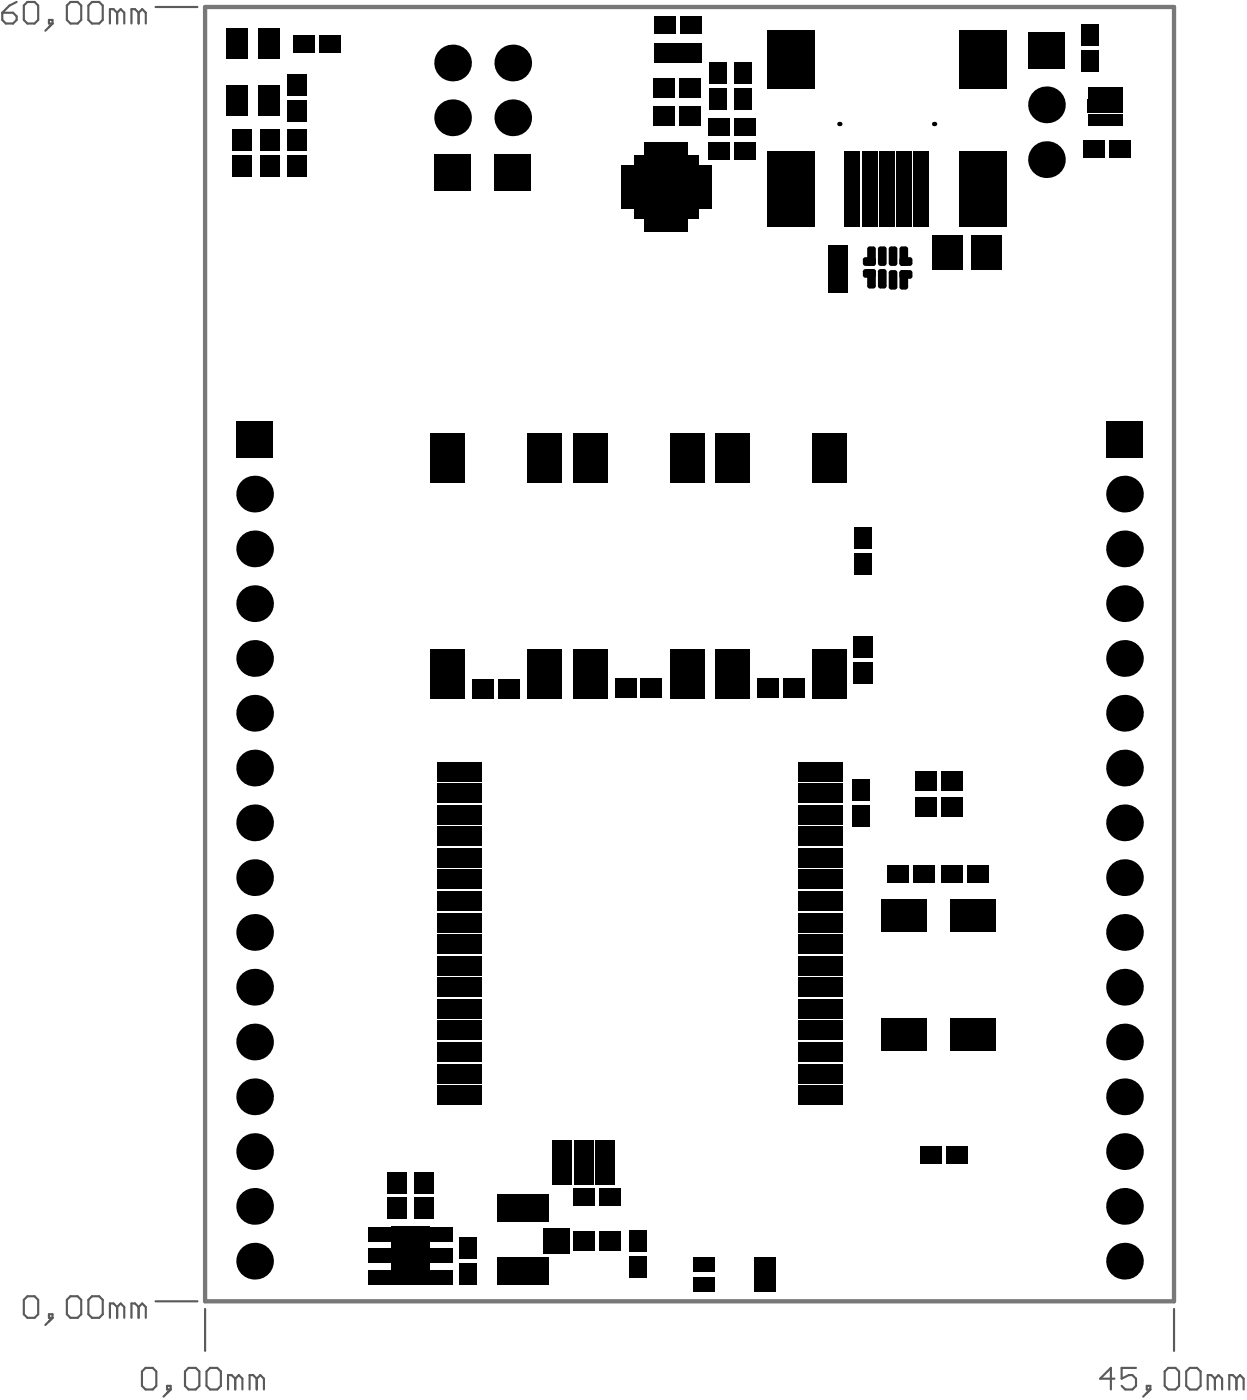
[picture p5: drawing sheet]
<svg xmlns="http://www.w3.org/2000/svg" width="193mm" height="216mm" viewBox="0 0 193 216" stroke-linecap="round" stroke-linejoin="round" font-family="sans-serif">
<path d="M31.7 1.1h149.6v199.9h-149.6z" fill="none" stroke="#787878" stroke-width=".67"/>
<g fill="none" stroke="#5a5a5a" stroke-width=".33">
<path d="M.4 2h1.6l.6 .5v.6l-.6 .5h-1.1l-.5-.5zM2.6 .3l-1.1 .6-1.1 1.1M4.2 .3h1.1l.6 .6v2.2l-.6 .5h-1.1l-.5-.5v-2.2zM7.6 3.1h.5v.5h-.5zM8.1 3.6l-1.1 1.1M10.9 .3h1.1l.5 .6v2.2l-.5 .5h-1.1l-.6-.5v-2.2zM14.2 .3h1.1l.6 .6v2.2l-.6 .5h-1.1l-.5-.5v-2.2zM18.1 2l-.6-.6h-.5v2.2M18.1 2v1.6M18.1 2l.5-.6 .6 .6v1.6M21.4 2l-.5-.6h-.6v2.2M21.4 2v1.6"/>
<path d="M21.4 2l.6-.6 .5 .6v1.6M24 1.1h6.5M4.2 200.2h1.1l.6 .6v2.2l-.6 .6h-1.1l-.5-.6v-2.2zM7.6 203h.5v.6h-.5zM8.1 203.6l-1.1 1.1M10.9 200.2h1.1l.5 .6v2.2l-.5 .6h-1.1l-.6-.6v-2.2zM14.2 200.2h1.1l.6 .6v2.2l-.6 .6h-1.1l-.5-.6v-2.2zM18.1 201.9l-.6-.6h-.5v2.3M18.1 201.9v1.7M18.1 201.9l.5-.6 .6 .6v1.7M21.4 201.9l-.5-.6h-.6v2.3M21.4 201.9v1.7"/>
<path d="M21.4 201.9l.6-.6 .5 .6v1.7M22.5 211.3h1.1l.5 .5v2.3l-.5 .5h-1.1l-.6-.5v-2.3zM24 201h6.5M25.8 214.1h.6v.5h-.6zM26.4 214.6l-1.1 1.1M29.1 211.3h1.1l.6 .5v2.3l-.6 .5h-1.1l-.5-.5v-2.3zM31.7 202.2v6.5M32.5 211.3h1.1l.5 .5v2.3l-.5 .5h-1.1l-.6-.5v-2.3zM36.3 213l-.5-.6h-.6v2.2M36.3 213v1.6M36.3 213l.6-.6 .5 .6v1.6M39.7 213l-.6-.6h-.5v2.2"/>
<path d="M39.7 213v1.6M39.7 213l.5-.6 .6 .6v1.6M172.1 213h-2.2l1.7-1.7v3.3M175.5 211.3h-2.2v1.7l1.1-.6h.5l.6 .6v1.1l-.6 .5h-1.1l-.5-.5M177.1 214.1h.6v.5h-.6zM177.7 214.6l-1.1 1.1M180.5 211.3h1.1l.5 .5v2.3l-.5 .5h-1.1l-.6-.5v-2.3zM181.3 202.2v6.5M183.8 211.3h1.1l.5 .5v2.3l-.5 .5h-1.1l-.6-.5v-2.3zM187.7 213l-.6-.6h-.5v2.2M187.7 213v1.6M187.7 213l.5-.6 .6 .6v1.6"/>
<path d="M191 213l-.6-.6h-.5v2.2M191 213v1.6M191 213l.5-.6 .6 .6v1.6"/>
</g>
<g fill="#000">
<path d="M133.9 38.5h.4zM134.1 38.1h.2v.4h-.4z"/>
<path d="M134.9 38.1v.4zM134.9 38.1h.2l.2 .4h-.4z"/>
<path d="M135.6 38.5h.4zM135.8 38.1h.2v.4h-.4z"/>
<path d="M136.5 38.1v.4zM136.5 38.1h.2l.2 .4h-.4z"/>
<path d="M137.3 38.5h.4zM137.5 38.1h.2v.4h-.4z"/>
<path d="M138.2 38.1v.4zM138.2 38.1h.2l.2 .4h-.4z"/>
<path d="M138.9 38.5h.4zM139.1 38.1h.2v.4h-.4z"/>
<path d="M139.9 38.1v.4zM139.9 38.1h.2l.2 .4h-.4z"/>
<path d="M133.3 40.1h.4zM133.5 39.8l.2-.1v.4h-.4z"/>
<path d="M133.7 40.7v.4zM133.3 40.7h.4v.4l-.2-.1z"/>
<path d="M133.3 42h.4zM133.5 41.6h.2v.4h-.4z"/>
<path d="M133.7 42.5v.4zM133.3 42.5h.4v.4l-.4-.2z"/>
<path d="M134.3 40.7v.4zM133.9 40.7h.4v.4l-.2-.1z"/>
<path d="M133.9 42h.4zM134.1 41.6h.2v.4h-.4z"/>
<path d="M134.3 44.2v.4zM133.9 44.2h.4v.4l-.3-.2z"/>
<path d="M134.9 40.7h.4zM134.9 40.7h.4l-.2 .3-.2 .1z"/>
<path d="M134.9 39.7v.4zM134.9 39.7l.2 .1 .2 .3h-.4z"/>
<path d="M134.9 40.7h.4zM134.9 40.7h.4l-.2 .3-.2 .1z"/>
<path d="M134.9 41.6v.4zM134.9 41.6h.2l.2 .4h-.4z"/>
<path d="M134.9 44.2h.4zM134.9 44.2h.4l-.2 .3-.2 .1z"/>
<path d="M134.9 42.5h.4zM134.9 42.5h.4l-.1 .2-.3 .2z"/>
<path d="M134.9 41.6v.4zM134.9 41.6h.2l.2 .4h-.4z"/>
<path d="M136 40.7v.4zM135.6 40.7h.4v.4l-.2-.1z"/>
<path d="M135.6 42h.4zM135.8 41.6h.2v.4h-.4z"/>
<path d="M136 44.2v.4zM135.6 44.2h.4v.4l-.2-.1z"/>
<path d="M136.5 40.7h.4zM136.5 40.7h.4l-.2 .3-.2 .1z"/>
<path d="M136.5 41.6v.4zM136.5 41.6h.2l.2 .4h-.4z"/>
<path d="M136.5 44.2h.4zM136.5 44.2h.4v.2l-.4 .2z"/>
<path d="M137.7 40.7v.4zM137.3 40.7h.4v.4l-.2-.1z"/>
<path d="M137.3 42.1h.4zM137.5 41.8l.2-.1v.4h-.4z"/>
<path d="M137.7 44.3v.4zM137.3 44.3h.4v.4h-.2z"/>
<path d="M138.2 40.7h.4zM138.2 40.7h.4l-.2 .3-.2 .1z"/>
<path d="M138.2 41.7v.4zM138.2 41.7l.2 .1 .2 .3h-.4z"/>
<path d="M138.2 44.3h.4zM138.2 44.3h.4l-.2 .4h-.2z"/>
<path d="M139.3 40.7v.4zM138.9 40.7h.4v.4l-.2-.1z"/>
<path d="M138.9 40.1h.4zM139.1 39.8l.2-.1v.4h-.4z"/>
<path d="M139.3 40.7v.4zM138.9 40.7h.4v.4l-.2-.1z"/>
<path d="M138.9 42.1h.4zM139.1 41.8l.2-.1v.4h-.4z"/>
<path d="M139.3 44.3v.4zM138.9 44.3h.4v.4h-.2z"/>
<path d="M138.9 42.1h.4zM139.1 41.8l.2-.1v.4h-.4z"/>
<path d="M139.3 42.7v.4zM138.9 42.7h.4v.4l-.3-.2z"/>
<path d="M139.9 40.7h.4zM139.9 40.7h.4l-.2 .3-.2 .1z"/>
<path d="M139.9 41.7v.4zM139.9 41.7l.3 .2 .1 .2h-.4z"/>
<path d="M139.9 44.3h.4zM139.9 44.3h.4l-.2 .4h-.2z"/>
<path d="M140.5 40.7h.4zM140.5 40.7h.4l-.2 .3-.2 .1z"/>
<path d="M140.5 39.7v.4zM140.5 39.7l.4 .2v.2h-.4z"/>
<path d="M140.5 42.7h.4zM140.5 42.7h.4v.2l-.4 .2z"/>
<path d="M140.5 41.7v.4zM140.5 41.7l.4 .2v.2h-.4z"/>
<circle cx="69.9" cy="9.7" r="2.84"/>
<circle cx="69.9" cy="18.2" r="2.84"/>
<circle cx="79.2" cy="18.2" r="2.84"/>
<circle cx="79.2" cy="9.7" r="2.84"/>
<circle cx="129.7" cy="19.2" r=".34"/>
<circle cx="144.3" cy="19.2" r=".34"/>
<circle cx="161.6" cy="16.2" r="2.84"/>
<circle cx="101.1" cy="27.1" r="1.34"/>
<circle cx="101.1" cy="30.7" r="1.34"/>
<circle cx="104.7" cy="27.1" r="1.34"/>
<circle cx="104.7" cy="30.7" r="1.34"/>
<circle cx="161.6" cy="24.7" r="2.84"/>
<circle cx="39.3" cy="76.3" r="2.84"/>
<circle cx="173.7" cy="76.3" r="2.84"/>
<circle cx="39.3" cy="84.8" r="2.84"/>
<circle cx="39.3" cy="93.2" r="2.84"/>
<circle cx="173.7" cy="84.8" r="2.84"/>
<circle cx="173.7" cy="93.2" r="2.84"/>
<circle cx="39.3" cy="101.7" r="2.84"/>
<circle cx="39.3" cy="118.6" r="2.84"/>
<circle cx="39.3" cy="110.2" r="2.84"/>
<circle cx="173.7" cy="110.2" r="2.84"/>
<circle cx="173.7" cy="101.7" r="2.84"/>
<circle cx="173.7" cy="118.6" r="2.84"/>
<circle cx="39.3" cy="127.1" r="2.84"/>
<circle cx="39.3" cy="135.6" r="2.84"/>
<circle cx="173.7" cy="135.6" r="2.84"/>
<circle cx="173.7" cy="127.1" r="2.84"/>
<circle cx="39.3" cy="152.5" r="2.84"/>
<circle cx="39.3" cy="144" r="2.84"/>
<circle cx="173.7" cy="152.5" r="2.84"/>
<circle cx="173.7" cy="144" r="2.84"/>
<circle cx="39.3" cy="177.9" r="2.84"/>
<circle cx="39.3" cy="161" r="2.84"/>
<circle cx="39.3" cy="169.4" r="2.84"/>
<circle cx="173.7" cy="177.9" r="2.84"/>
<circle cx="173.7" cy="169.4" r="2.84"/>
<circle cx="173.7" cy="161" r="2.84"/>
<circle cx="39.3" cy="194.8" r="2.84"/>
<circle cx="39.3" cy="186.3" r="2.84"/>
<circle cx="61.9" cy="197" r="1.34"/>
<circle cx="61.9" cy="191" r="1.34"/>
<circle cx="61.9" cy="194" r="1.34"/>
<circle cx="64.9" cy="197" r="1.34"/>
<circle cx="64.9" cy="191" r="1.34"/>
<circle cx="64.9" cy="194" r="1.34"/>
<circle cx="173.7" cy="194.8" r="2.84"/>
<circle cx="173.7" cy="186.3" r="2.84"/>
</g>
<g fill="#000">
<path d="M34.9 13.2h3.4v4.7h-3.4z" fill-rule="evenodd"/>
<path d="M34.9 4.4h3.4v4.7h-3.4z" fill-rule="evenodd"/>
<path d="M35.9 19.9h3v3.3h-3z" fill-rule="evenodd"/>
<path d="M40.1 19.9h3v3.3h-3z" fill-rule="evenodd"/>
<path d="M39.9 13.2h3.4v4.7h-3.4z" fill-rule="evenodd"/>
<path d="M39.9 4.4h3.4v4.7h-3.4z" fill-rule="evenodd"/>
<path d="M44.4 15.4h3v3.4h-3z" fill-rule="evenodd"/>
<path d="M44.4 11.4h3v3.4h-3z" fill-rule="evenodd"/>
<path d="M44.4 19.9h3v3.3h-3z" fill-rule="evenodd"/>
<path d="M45.3 5.4h3.3v2.7h-3.3z" fill-rule="evenodd"/>
<path d="M49.3 5.4h3.3v2.7h-3.3z" fill-rule="evenodd"/>
<path d="M100.9 16.4h3.4v3h-3.4z" fill-rule="evenodd"/>
<path d="M101 2.6h3.4v2.7h-3.4z" fill-rule="evenodd"/>
<path d="M100.9 12.2h3.4v3h-3.4z" fill-rule="evenodd"/>
<path d="M101 6.6h3.7v3.1h-3.7z" fill-rule="evenodd"/>
<path d="M104.9 16.4h3.3v3h-3.3z" fill-rule="evenodd"/>
<path d="M105 2.6h3.3v2.7h-3.3z" fill-rule="evenodd"/>
<path d="M104.9 12.2h3.3v3h-3.3z" fill-rule="evenodd"/>
<path d="M104.7 6.6h3.7v3.1h-3.7z" fill-rule="evenodd"/>
<path d="M109.6 9.6h2.7v3.3h-2.7z" fill-rule="evenodd"/>
<path d="M109.6 13.6h2.7v3.3h-2.7z" fill-rule="evenodd"/>
<path d="M109.4 18.2h3.3v2.7h-3.3z" fill-rule="evenodd"/>
<path d="M113.4 9.6h2.7v3.3h-2.7z" fill-rule="evenodd"/>
<path d="M113.4 13.6h2.7v3.3h-2.7z" fill-rule="evenodd"/>
<path d="M113.4 18.2h3.3v2.7h-3.3z" fill-rule="evenodd"/>
<path d="M118.5 4.7h7.3v9h-7.3z" fill-rule="evenodd"/>
<path d="M148.1 4.7h7.3v9h-7.3z" fill-rule="evenodd"/>
<path d="M158.8 4.9h5.7v5.7h-5.7z" fill-rule="evenodd"/>
<path d="M167 3.7h2.7v3.4h-2.7z" fill-rule="evenodd"/>
<path d="M167 7.7h2.7v3.4h-2.7z" fill-rule="evenodd"/>
<path d="M168 15.4h5.4v2.1h-5.4z" fill-rule="evenodd"/>
<path d="M168 17.6h1.4v1.8h-1.4z" fill-rule="evenodd"/>
<path d="M169.4 17.6h1.3v1.8h-1.3z" fill-rule="evenodd"/>
<path d="M168 13.5h1.4v1.8h-1.4z" fill-rule="evenodd"/>
<path d="M170.7 17.6h1.3v1.8h-1.3z" fill-rule="evenodd"/>
<path d="M169.4 13.5h1.3v1.8h-1.3z" fill-rule="evenodd"/>
<path d="M172 17.6h1.4v1.8h-1.4z" fill-rule="evenodd"/>
<path d="M170.7 13.5h1.3v1.8h-1.3z" fill-rule="evenodd"/>
<path d="M172 13.5h1.4v1.8h-1.4z" fill-rule="evenodd"/>
<path d="M35.9 23.9h3v3.3h-3z" fill-rule="evenodd"/>
<path d="M40.1 23.9h3v3.3h-3z" fill-rule="evenodd"/>
<path d="M44.4 23.9h3v3.3h-3z" fill-rule="evenodd"/>
<path d="M67.1 23.8h5.6v5.7h-5.6z" fill-rule="evenodd"/>
<path d="M76.4 23.8h5.6v5.7h-5.6z" fill-rule="evenodd"/>
<path d="M95.9 28.9h3.7v1.7h-3.7z" fill-rule="evenodd"/>
<path d="M95.9 30.6h3.7v1.6h-3.7z" fill-rule="evenodd"/>
<path d="M95.9 25.6h3.7v1.6h-3.7z" fill-rule="evenodd"/>
<path d="M97.9 23.9h1.7v1.7h-1.7z" fill-rule="evenodd"/>
<path d="M99.6 21.9h1.6v3.7h-1.6z" fill-rule="evenodd"/>
<path d="M97.9 32.2h1.7v1.7h-1.7z" fill-rule="evenodd"/>
<path d="M95.9 27.2h3.7v1.7h-3.7z" fill-rule="evenodd"/>
<path d="M101.2 21.9h1.7v3.7h-1.7z" fill-rule="evenodd"/>
<path d="M101.2 32.2h1.7v3.7h-1.7z" fill-rule="evenodd"/>
<path d="M99.6 32.2h1.6v3.7h-1.6z" fill-rule="evenodd"/>
<path d="M104.6 21.9h1.6v3.7h-1.6z" fill-rule="evenodd"/>
<path d="M102.9 21.9h1.7v3.7h-1.7z" fill-rule="evenodd"/>
<path d="M102.9 32.2h1.7v3.7h-1.7z" fill-rule="evenodd"/>
<path d="M106.2 23.9h1.7v1.7h-1.7z" fill-rule="evenodd"/>
<path d="M106.2 28.9h3.7v1.7h-3.7z" fill-rule="evenodd"/>
<path d="M99.6 25.6h6.6v6.6h-6.6z" fill-rule="evenodd"/>
<path d="M104.6 32.2h1.6v3.7h-1.6z" fill-rule="evenodd"/>
<path d="M106.2 32.2h1.7v1.7h-1.7z" fill-rule="evenodd"/>
<path d="M106.2 30.6h3.7v1.6h-3.7z" fill-rule="evenodd"/>
<path d="M106.2 25.6h3.7v1.6h-3.7z" fill-rule="evenodd"/>
<path d="M106.2 27.2h3.7v1.7h-3.7z" fill-rule="evenodd"/>
<path d="M109.4 22.1h3.3v2.6h-3.3z" fill-rule="evenodd"/>
<path d="M113.4 22.1h3.3v2.6h-3.3z" fill-rule="evenodd"/>
<path d="M118.5 23.3h7.3v11.7h-7.3z" fill-rule="evenodd"/>
<path d="M128 37.9h3v3.7h-3z" fill-rule="evenodd"/>
<path d="M130.5 23.3h2.3v11.7h-2.3z" fill-rule="evenodd"/>
<path d="M134.3 38.1h.6l.4 .4v2.2l-.4 .4h-.6l-.4-.4v-2.2z" fill-rule="evenodd"/>
<path d="M133.1 23.3h2.4v11.7h-2.4z" fill-rule="evenodd"/>
<path d="M136 38.1h.5l.4 .4v2.2l-.4 .4h-.5l-.4-.4v-2.2z" fill-rule="evenodd"/>
<path d="M135.8 23.3h2.3v11.7h-2.3z" fill-rule="evenodd"/>
<path d="M137.7 38.1h.5l.4 .4v2.2l-.4 .4h-.5l-.4-.4v-2.2z" fill-rule="evenodd"/>
<path d="M139.3 38.1h.6l.4 .4v2.2l-.4 .4h-.6l-.4-.4v-2.2z" fill-rule="evenodd"/>
<path d="M138.5 23.3h2.3v11.7h-2.3z" fill-rule="evenodd"/>
<path d="M141.1 23.3h2.4v11.7h-2.4z" fill-rule="evenodd"/>
<path d="M144 36.4h4.7v5.3h-4.7z" fill-rule="evenodd"/>
<path d="M150 36.4h4.7v5.3h-4.7z" fill-rule="evenodd"/>
<path d="M148.1 23.3h7.3v11.7h-7.3z" fill-rule="evenodd"/>
<path d="M167.4 21.7h3.3v2.7h-3.3z" fill-rule="evenodd"/>
<path d="M171.4 21.7h3.3v2.7h-3.3z" fill-rule="evenodd"/>
<path d="M128 41.6h3v3.7h-3z" fill-rule="evenodd"/>
<path d="M133.3 40.1l.4-.4h1.2l.4 .4v.6l-.4 .4h-1.2l-.4-.4z" fill-rule="evenodd"/>
<path d="M133.7 41.6h1.2l.4 .4v.5l-.4 .4h-1.2l-.4-.4v-.5z" fill-rule="evenodd"/>
<path d="M134.3 41.6h.6l.4 .4v2.2l-.4 .4h-.6l-.4-.4v-2.2z" fill-rule="evenodd"/>
<path d="M136 41.6h.5l.4 .4v2.2l-.4 .4h-.5l-.4-.4v-2.2z" fill-rule="evenodd"/>
<path d="M137.7 41.7h.5l.4 .4v2.2l-.4 .4h-.5l-.4-.4v-2.2z" fill-rule="evenodd"/>
<path d="M138.9 42.1l.4-.4h.6l.4 .4v2.2l-.4 .4h-.6l-.4-.4z" fill-rule="evenodd"/>
<path d="M138.9 40.1l.4-.4h1.2l.4 .4v.6l-.4 .4h-1.2l-.4-.4z" fill-rule="evenodd"/>
<path d="M139.3 41.7h1.2l.4 .4v.6l-.4 .4h-1.2l-.4-.4v-.6z" fill-rule="evenodd"/>
<path d="M36.5 65h5.7v5.7h-5.7z" fill-rule="evenodd"/>
<path d="M66.5 66.9h5.4v7.7h-5.4z" fill-rule="evenodd"/>
<path d="M81.5 66.9h5.3v7.7h-5.3z" fill-rule="evenodd"/>
<path d="M88.5 66.9h5.3v7.7h-5.3z" fill-rule="evenodd"/>
<path d="M103.5 66.9h5.3v7.7h-5.3z" fill-rule="evenodd"/>
<path d="M110.5 66.9h5.3v7.7h-5.3z" fill-rule="evenodd"/>
<path d="M125.4 66.9h5.3v7.7h-5.3z" fill-rule="evenodd"/>
<path d="M170.9 65h5.6v5.7h-5.6z" fill-rule="evenodd"/>
<path d="M131.9 85.4h2.7v3.3h-2.7z" fill-rule="evenodd"/>
<path d="M131.9 81.4h2.7v3.3h-2.7z" fill-rule="evenodd"/>
<path d="M66.5 100.2h5.4v7.7h-5.4z" fill-rule="evenodd"/>
<path d="M67.5 117.7h6.8v3h-6.8z" fill-rule="evenodd"/>
<path d="M73 104.9h3.3v3h-3.3z" fill-rule="evenodd"/>
<path d="M77 104.9h3.3v3h-3.3z" fill-rule="evenodd"/>
<path d="M81.5 100.2h5.3v7.7h-5.3z" fill-rule="evenodd"/>
<path d="M88.5 100.2h5.3v7.7h-5.3z" fill-rule="evenodd"/>
<path d="M95 104.7h3.3v3h-3.3z" fill-rule="evenodd"/>
<path d="M99 104.7h3.3v3h-3.3z" fill-rule="evenodd"/>
<path d="M103.5 100.2h5.3v7.7h-5.3z" fill-rule="evenodd"/>
<path d="M110.5 100.2h5.3v7.7h-5.3z" fill-rule="evenodd"/>
<path d="M116.9 104.7h3.4v3h-3.4z" fill-rule="evenodd"/>
<path d="M120.9 104.7h3.4v3h-3.4z" fill-rule="evenodd"/>
<path d="M125.4 100.2h5.3v7.7h-5.3z" fill-rule="evenodd"/>
<path d="M123.4 117.7h6.8v3h-6.8z" fill-rule="evenodd"/>
<path d="M131.8 98.3h3v3.4h-3z" fill-rule="evenodd"/>
<path d="M131.8 102.3h3v3.4h-3z" fill-rule="evenodd"/>
<path d="M141.4 119.2h3.4v3h-3.4z" fill-rule="evenodd"/>
<path d="M145.4 119.2h3.4v3h-3.4z" fill-rule="evenodd"/>
<path d="M67.5 137.7h6.8v3h-6.8z" fill-rule="evenodd"/>
<path d="M67.5 131h6.8v3h-6.8z" fill-rule="evenodd"/>
<path d="M67.5 124.4h6.8v3h-6.8z" fill-rule="evenodd"/>
<path d="M67.5 134.3h6.8v3.1h-6.8z" fill-rule="evenodd"/>
<path d="M67.5 127.7h6.8v3h-6.8z" fill-rule="evenodd"/>
<path d="M67.5 121h6.8v3h-6.8z" fill-rule="evenodd"/>
<path d="M123.4 137.7h6.8v3h-6.8z" fill-rule="evenodd"/>
<path d="M123.4 131h6.8v3h-6.8z" fill-rule="evenodd"/>
<path d="M123.4 124.4h6.8v3h-6.8z" fill-rule="evenodd"/>
<path d="M123.4 121h6.8v3h-6.8z" fill-rule="evenodd"/>
<path d="M123.4 127.7h6.8v3h-6.8z" fill-rule="evenodd"/>
<path d="M123.4 134.3h6.8v3.1h-6.8z" fill-rule="evenodd"/>
<path d="M131.7 124.4h2.7v3.3h-2.7z" fill-rule="evenodd"/>
<path d="M131.7 120.4h2.7v3.3h-2.7z" fill-rule="evenodd"/>
<path d="M137 133.7h3.3v2.6h-3.3z" fill-rule="evenodd"/>
<path d="M141 133.7h3.3v2.6h-3.3z" fill-rule="evenodd"/>
<path d="M141.4 123.2h3.4v3h-3.4z" fill-rule="evenodd"/>
<path d="M145.4 133.7h3.4v2.6h-3.4z" fill-rule="evenodd"/>
<path d="M145.4 123.2h3.4v3h-3.4z" fill-rule="evenodd"/>
<path d="M149.4 133.7h3.4v2.6h-3.4z" fill-rule="evenodd"/>
<path d="M67.5 157.7h6.8v3h-6.8z" fill-rule="evenodd"/>
<path d="M67.5 151h6.8v3h-6.8z" fill-rule="evenodd"/>
<path d="M67.5 144.3h6.8v3.1h-6.8z" fill-rule="evenodd"/>
<path d="M67.5 154.3h6.8v3h-6.8z" fill-rule="evenodd"/>
<path d="M67.5 147.7h6.8v3h-6.8z" fill-rule="evenodd"/>
<path d="M67.5 141h6.8v3h-6.8z" fill-rule="evenodd"/>
<path d="M123.4 157.7h6.8v3h-6.8z" fill-rule="evenodd"/>
<path d="M123.4 151h6.8v3h-6.8z" fill-rule="evenodd"/>
<path d="M123.4 144.3h6.8v3.1h-6.8z" fill-rule="evenodd"/>
<path d="M123.4 147.7h6.8v3h-6.8z" fill-rule="evenodd"/>
<path d="M123.4 154.3h6.8v3h-6.8z" fill-rule="evenodd"/>
<path d="M123.4 141h6.8v3h-6.8z" fill-rule="evenodd"/>
<path d="M136.2 139h7v5h-7z" fill-rule="evenodd"/>
<path d="M136.2 157.3h7v5h-7z" fill-rule="evenodd"/>
<path d="M146.8 139h7v5h-7z" fill-rule="evenodd"/>
<path d="M146.8 157.3h7v5h-7z" fill-rule="evenodd"/>
<path d="M67.5 164.3h6.8v3h-6.8z" fill-rule="evenodd"/>
<path d="M67.5 167.7h6.8v3h-6.8z" fill-rule="evenodd"/>
<path d="M67.5 161h6.8v3h-6.8z" fill-rule="evenodd"/>
<path d="M85.3 176.1h3.1v6.9h-3.1z" fill-rule="evenodd"/>
<path d="M88.7 176.1h3v6.9h-3z" fill-rule="evenodd"/>
<path d="M92 176.1h3v6.9h-3z" fill-rule="evenodd"/>
<path d="M123.4 164.3h6.8v3h-6.8z" fill-rule="evenodd"/>
<path d="M123.4 161h6.8v3h-6.8z" fill-rule="evenodd"/>
<path d="M123.4 167.7h6.8v3h-6.8z" fill-rule="evenodd"/>
<path d="M142.2 177h3.3v2.7h-3.3z" fill-rule="evenodd"/>
<path d="M146.2 177h3.3v2.7h-3.3z" fill-rule="evenodd"/>
<path d="M56.8 192.9h3.5v2.2h-3.5z" fill-rule="evenodd"/>
<path d="M56.8 189.6h3.5v2.1h-3.5z" fill-rule="evenodd"/>
<path d="M56.8 196.2h3.5v2.2h-3.5z" fill-rule="evenodd"/>
<path d="M59.8 185h3v3.3h-3z" fill-rule="evenodd"/>
<path d="M59.8 181h3v3.3h-3z" fill-rule="evenodd"/>
<path d="M60.4 189.5h6v9h-6z" fill-rule="evenodd"/>
<path d="M64 185h3v3.3h-3z" fill-rule="evenodd"/>
<path d="M64 181h3v3.3h-3z" fill-rule="evenodd"/>
<path d="M66.5 192.9h3.5v2.2h-3.5z" fill-rule="evenodd"/>
<path d="M66.5 196.2h3.5v2.2h-3.5z" fill-rule="evenodd"/>
<path d="M66.5 189.6h3.5v2.1h-3.5z" fill-rule="evenodd"/>
<path d="M70.9 191.2h2.7v3.3h-2.7z" fill-rule="evenodd"/>
<path d="M70.9 195.2h2.7v3.3h-2.7z" fill-rule="evenodd"/>
<path d="M76.8 184.5h8v4.1h-8z" fill-rule="evenodd"/>
<path d="M76.8 194.3h8v4.2h-8z" fill-rule="evenodd"/>
<path d="M83.8 189.6h4.2v4h-4.2z" fill-rule="evenodd"/>
<path d="M88.5 190.1h3.4v3h-3.4z" fill-rule="evenodd"/>
<path d="M88.5 183.5h3.4v2.7h-3.4z" fill-rule="evenodd"/>
<path d="M92.5 190.1h3.4v3h-3.4z" fill-rule="evenodd"/>
<path d="M92.5 183.5h3.4v2.7h-3.4z" fill-rule="evenodd"/>
<path d="M97.2 194h2.7v3.3h-2.7z" fill-rule="evenodd"/>
<path d="M97.2 190h2.7v3.3h-2.7z" fill-rule="evenodd"/>
<path d="M107.1 194.2h3.4v2.2h-3.4z" fill-rule="evenodd"/>
<path d="M107.1 197.4h3.4v2.1h-3.4z" fill-rule="evenodd"/>
<path d="M116.4 194.2h3.4v5.4h-3.4z" fill-rule="evenodd"/>
</g>
</svg>
